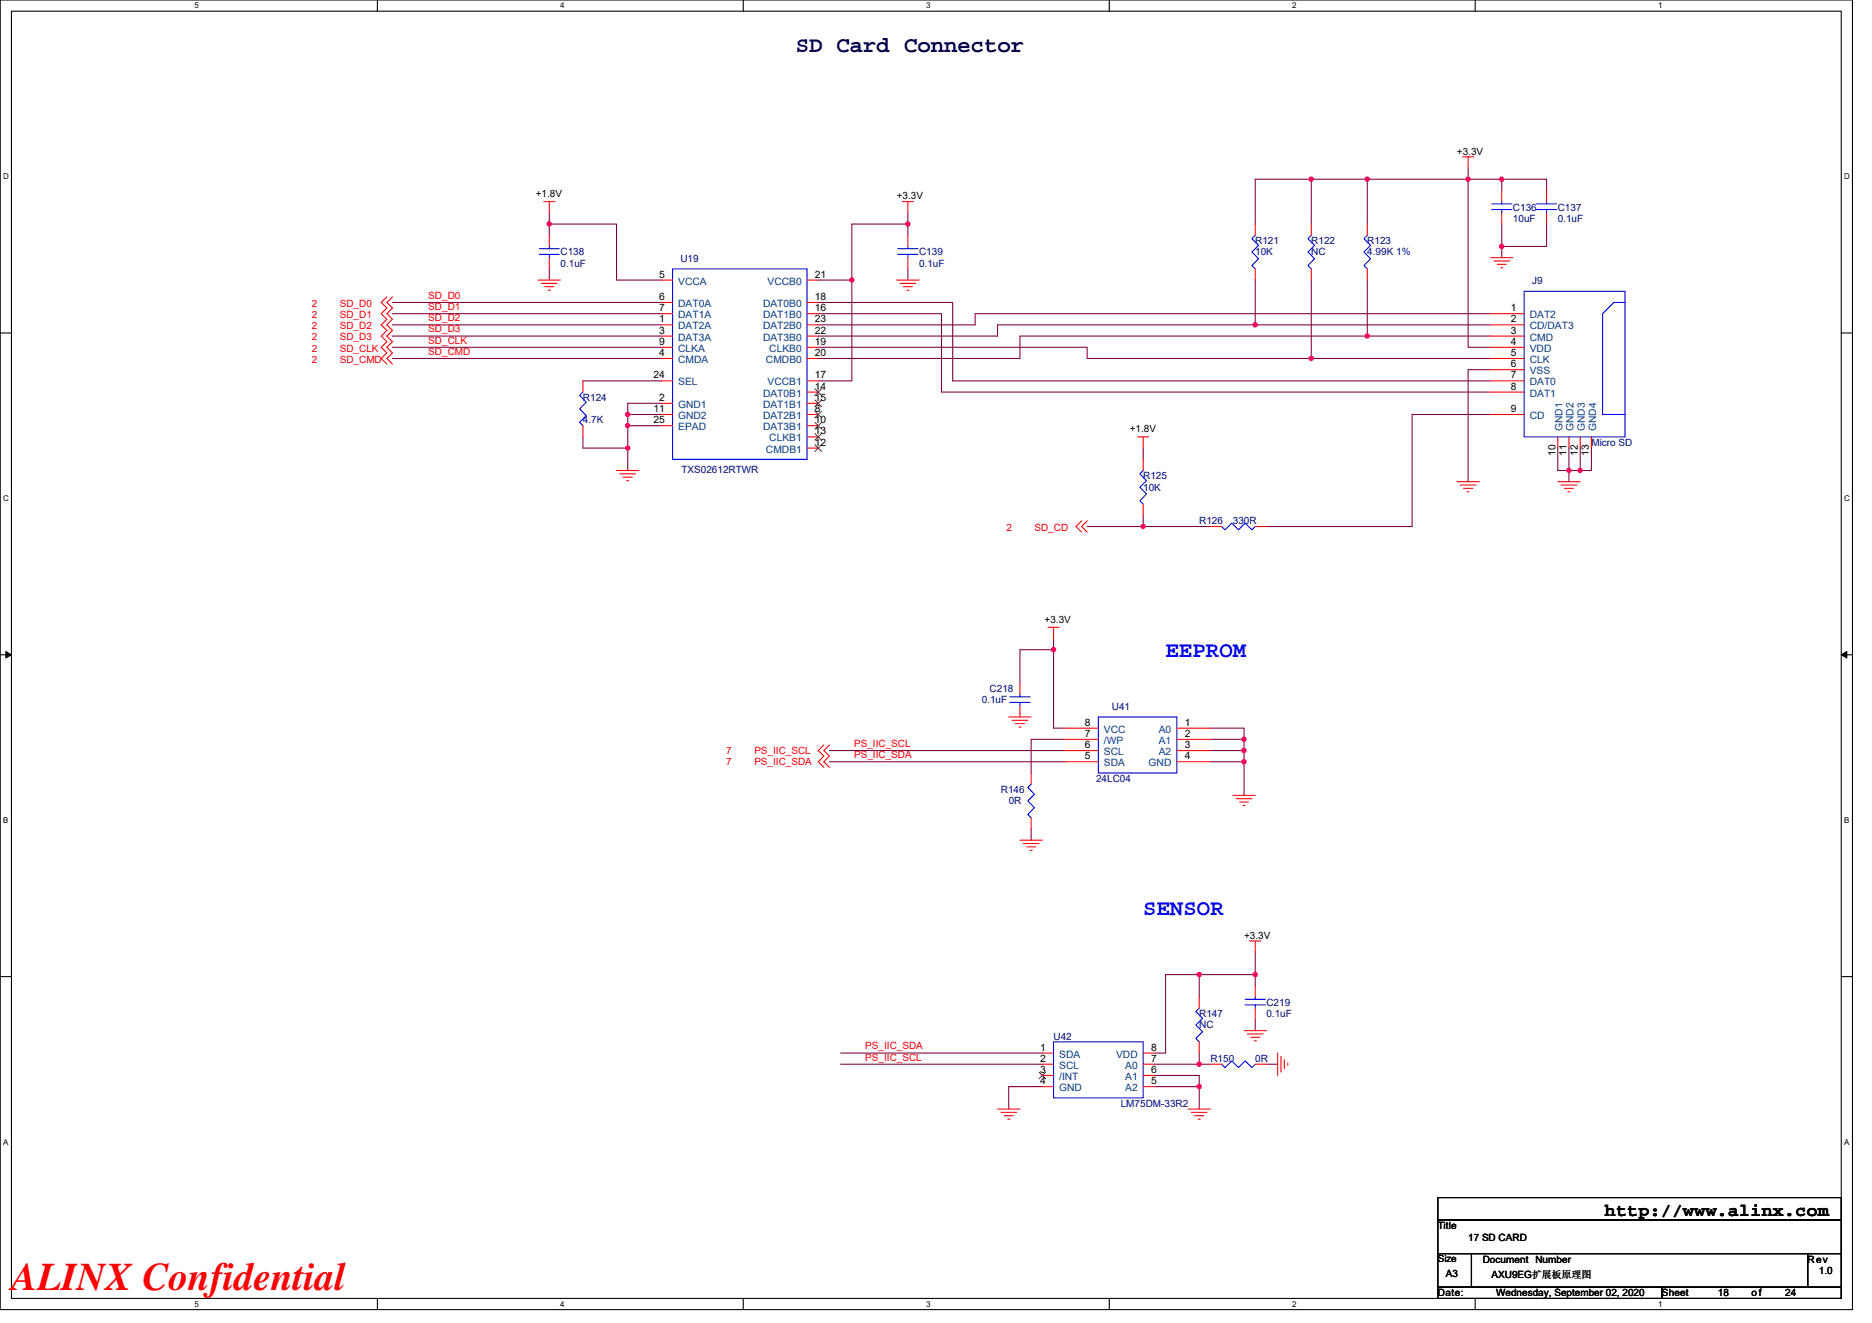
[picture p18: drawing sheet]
<svg xmlns="http://www.w3.org/2000/svg" width="297mm" height="210mm" viewBox="0 0 297 210" stroke-linecap="round" stroke-linejoin="round" font-family="sans-serif">
<defs><g id="words">
<text font-size="6.2" fill="#f00" x="1.8" y="204.7">ALINX Confidential</text>
<text font-size="3.5" fill="#000040" x="126.3" y="8.3">SD Card Connector</text>
<g font-size="3.5" fill="#00f">
<text x="185" y="104.3">EEPROM</text>
<text x="181.4" y="145.2">SENSOR</text>
</g>
<text font-size="2.8" x="254.7" y="193">http://www.alinx.com</text>
<g font-size="1.6">
<text x="231.2" y="24.5">+3.3V</text>
<text x="85" y="31.3">+1.8V</text>
<text x="142.3" y="31.6">+3.3V</text>
<text x="104.6" y="44.1">5</text>
<text x="104.6" y="47.6">6</text>
<text x="129.3" y="47.6">18</text>
<text x="129.3" y="44.1">21</text>
<text x="104.6" y="49.4">7</text>
<text x="104.6" y="51.2">1</text>
<text x="104.6" y="53">3</text>
<text x="129.3" y="49.4">16</text>
<text x="129.3" y="51.2">23</text>
<text x="129.3" y="53">22</text>
<text x="239.7" y="51.2">2</text>
<text x="239.7" y="53">3</text>
<text x="239.7" y="49.4">1</text>
<text x="104.6" y="54.7">9</text>
<text x="104.6" y="56.5">4</text>
<text x="129.3" y="54.7">19</text>
<text x="129.3" y="56.5">20</text>
<text x="239.7" y="54.7">4</text>
<text x="239.7" y="56.5">5</text>
<text x="239.7" y="58.3">6</text>
<text x="103.7" y="60.1">24</text>
<text x="103.7" y="65.4">11</text>
<text x="104.6" y="63.6">2</text>
<text x="129.3" y="61.8">14</text>
<text x="129.3" y="63.6">15</text>
<text x="129.3" y="65.4">8</text>
<text x="129.3" y="60.1">17</text>
<text x="239.7" y="60.1">7</text>
<text x="239.7" y="61.8">8</text>
<text x="239.7" y="65.4">9</text>
<text x="103.7" y="67.2">25</text>
<text x="129.3" y="67.2">10</text>
<text x="129.3" y="69">13</text>
<text x="129.3" y="70.7">12</text>
<text x="179.3" y="68.6">+1.8V</text>
<text x="246.8" y="72.4" transform="rotate(-90 246.8 72.4)">10</text>
<text x="248.6" y="72.4" transform="rotate(-90 248.6 72.4)">11</text>
<text x="250.4" y="72.4" transform="rotate(-90 250.4 72.4)">12</text>
<text x="252.1" y="72.4" transform="rotate(-90 252.1 72.4)">13</text>
<text x="165.8" y="98.8">+3.3V</text>
<text x="172.1" y="115.2">8</text>
<text x="172.1" y="117">7</text>
<text x="172.1" y="118.7">6</text>
<text x="188" y="115.2">1</text>
<text x="188" y="117">2</text>
<text x="188" y="118.7">3</text>
<text x="172.1" y="120.5">5</text>
<text x="188" y="120.5">4</text>
<text x="197.4" y="149">+3.3V</text>
<text x="165" y="166.8">1</text>
<text x="182.6" y="166.8">8</text>
<text x="165" y="168.5">2</text>
<text x="165" y="170.3">3</text>
<text x="165" y="172.1">4</text>
<text x="182.6" y="172.1">5</text>
<text x="182.6" y="170.3">6</text>
<text x="182.6" y="168.5">7</text>
<text x="228.2" y="195.1">Title</text>
<text x="233" y="197">17 SD CARD</text>
<text x="228.2" y="200.4">Size</text>
<text x="229.4" y="202.7">A3</text>
<text x="235.3" y="200.4">Document Number</text>
<text x="236.7" y="202.9">AXU9EG扩展板原理图</text>
<text x="286.8" y="200.4">Rev</text>
<text x="288.6" y="202.2">1.0</text>
<text x="228.2" y="205.7">Date:</text>
<text x="237.4" y="205.7">Wednesday, September 02, 2020</text>
<text x="263.7" y="205.7">Sheet</text>
<text x="272.6" y="205.7">18</text>
<text x="277.9" y="205.7">of</text>
<text x="283.3" y="205.7">24</text>
</g>
<g font-size="1.6" fill="#000080">
<text x="240.1" y="33.4">C136</text>
<text x="240.1" y="35.2">10uF</text>
<text x="247.2" y="33.4">C137</text>
<text x="247.2" y="35.2">0.1uF</text>
<text x="88.9" y="40.5">C138</text>
<text x="108" y="41.6">U19</text>
<text x="145.8" y="40.5">C139</text>
<text x="199.2" y="38.8">R121</text>
<text x="199.2" y="40.5">10K</text>
<text x="208.1" y="38.8">R122</text>
<text x="208.1" y="40.5">NC</text>
<text x="217" y="38.8">R123</text>
<text x="217" y="40.5">4.99K 1%</text>
<text x="88.9" y="42.3">0.1uF</text>
<text x="145.8" y="42.3">0.1uF</text>
<text x="243.1" y="45.1">J9</text>
<text x="92.5" y="63.6">R124</text>
<text x="92.5" y="67.2">4.7K</text>
<text x="252.5" y="70.8">Micro SD</text>
<text x="108.1" y="75">TXS02612RTWR</text>
<text x="181.4" y="76.1">R125</text>
<text x="181.4" y="77.9">10K</text>
<text x="190.3" y="83.2">R126</text>
<text x="195.6" y="83.2">330R</text>
<text x="155.8" y="111.7">0.1uF</text>
<text x="157" y="109.9">C218</text>
<text x="176.4" y="112.7">U41</text>
<text x="158.8" y="125.9">R146</text>
<text x="173.9" y="124.1">24LC04</text>
<text x="160.1" y="127.7">0R</text>
<text x="190.3" y="161.4">R147</text>
<text x="201" y="159.7">C219</text>
<text x="201" y="161.4">0.1uF</text>
<text x="167.2" y="165">U42</text>
<text x="190.3" y="163.2">NC</text>
<text x="192.1" y="168.6">R150</text>
<text x="199.2" y="168.6">0R</text>
<text x="177.8" y="175.7">LM75DM-33R2</text>
</g>
<g font-size="1.6" fill="#f00">
<text x="68" y="47.4">SD_D0</text>
<text x="49.5" y="48.7">2</text>
<text x="49.5" y="50.5">2</text>
<text x="49.5" y="52.3">2</text>
<text x="53.9" y="48.7">SD_D0</text>
<text x="53.9" y="50.5">SD_D1</text>
<text x="53.9" y="52.3">SD_D2</text>
<text x="68" y="49.2">SD_D1</text>
<text x="68" y="51">SD_D2</text>
<text x="68" y="52.8">SD_D3</text>
<text x="49.5" y="54">2</text>
<text x="49.5" y="55.8">2</text>
<text x="49.5" y="57.6">2</text>
<text x="53.9" y="54">SD_D3</text>
<text x="53.9" y="55.8">SD_CLK</text>
<text x="53.9" y="57.6">SD_CMD</text>
<text x="68" y="54.5">SD_CLK</text>
<text x="68" y="56.3">SD_CMD</text>
<text x="159.7" y="84.3">2</text>
<text x="164.1" y="84.3">SD_CD</text>
<text x="115.2" y="119.7">7</text>
<text x="119.7" y="119.7">PS_IIC_SCL</text>
<text x="135.5" y="118.6">PS_IIC_SCL</text>
<text x="115.2" y="121.4">7</text>
<text x="119.7" y="121.4">PS_IIC_SDA</text>
<text x="135.5" y="120.3">PS_IIC_SDA</text>
<text x="137.3" y="166.6">PS_IIC_SDA</text>
<text x="137.3" y="168.3">PS_IIC_SCL</text>
</g>
<g font-size="1.6" fill="#004080">
<text x="107.6" y="45.2">VCCA</text>
<text x="121.8" y="45.2">VCCB0</text>
<text x="107.6" y="48.7">DAT0A</text>
<text x="107.6" y="50.5">DAT1A</text>
<text x="107.6" y="52.3">DAT2A</text>
<text x="121.1" y="48.7">DAT0B0</text>
<text x="121.1" y="50.5">DAT1B0</text>
<text x="121.1" y="52.3">DAT2B0</text>
<text x="242.7" y="52.3">CD/DAT3</text>
<text x="242.7" y="50.5">DAT2</text>
<text x="107.6" y="54.1">DAT3A</text>
<text x="107.6" y="55.8">CLKA</text>
<text x="107.6" y="57.6">CMDA</text>
<text x="121.1" y="54.1">DAT3B0</text>
<text x="121.5" y="57.6">CMDB0</text>
<text x="122.1" y="55.8">CLKB0</text>
<text x="242.7" y="54.1">CMD</text>
<text x="242.7" y="55.8">VDD</text>
<text x="242.7" y="57.6">CLK</text>
<text x="242.7" y="59.4">VSS</text>
<text x="107.6" y="61.2">SEL</text>
<text x="107.6" y="64.7">GND1</text>
<text x="121.1" y="62.9">DAT0B1</text>
<text x="121.1" y="64.7">DAT1B1</text>
<text x="121.8" y="61.2">VCCB1</text>
<text x="242.7" y="61.2">DAT0</text>
<text x="242.7" y="62.9">DAT1</text>
<text x="107.6" y="66.5">GND2</text>
<text x="107.6" y="68.3">EPAD</text>
<text x="121.1" y="66.5">DAT2B1</text>
<text x="121.1" y="68.3">DAT3B1</text>
<text x="121.5" y="71.8">CMDB1</text>
<text x="122.1" y="70.1">CLKB1</text>
<text x="242.7" y="66.5">CD</text>
<text x="247.9" y="68.5" transform="rotate(-90 247.9 68.5)">GND1</text>
<text x="249.7" y="68.5" transform="rotate(-90 249.7 68.5)">GND2</text>
<text x="251.5" y="68.5" transform="rotate(-90 251.5 68.5)">GND3</text>
<text x="253.3" y="68.5" transform="rotate(-90 253.3 68.5)">GND4</text>
<text x="175.2" y="116.3">VCC</text>
<text x="175.2" y="118.1">/WP</text>
<text x="175.2" y="119.8">SCL</text>
<text x="183.9" y="116.3">A0</text>
<text x="183.9" y="118.1">A1</text>
<text x="183.9" y="119.8">A2</text>
<text x="175.2" y="121.6">SDA</text>
<text x="182.3" y="121.6">GND</text>
<text x="168.1" y="167.9">SDA</text>
<text x="177.1" y="167.9">VDD</text>
<text x="168.1" y="169.6">SCL</text>
<text x="168.1" y="171.4">/INT</text>
<text x="168.1" y="173.2">GND</text>
<text x="178.5" y="173.2">A2</text>
<text x="178.5" y="171.4">A1</text>
<text x="178.5" y="169.6">A0</text>
</g>
<g font-size="1.3">
<text x="30.8" y="1.3">5</text>
<text x="88.9" y="1.3">4</text>
<text x="147" y="1.3">3</text>
<text x="205" y="1.3">2</text>
<text x="263.1" y="1.3">1</text>
<text x=".5" y="28.4">D</text>
<text x="292.6" y="28.4">D</text>
<text x=".5" y="79.5">C</text>
<text x="292.6" y="79.5">C</text>
<text x=".5" y="130.6">B</text>
<text x="292.6" y="130.6">B</text>
<text x=".5" y="181.7">A</text>
<text x="292.6" y="181.7">A</text>
<text x="30.8" y="207.4">5</text>
<text x="88.9" y="207.4">4</text>
<text x="147" y="207.4">3</text>
<text x="205" y="207.4">2</text>
<text x="263.1" y="207.4">1</text>
</g>
</g></defs>
<path d="M0 0h293.9v207.9h-293.9zM1.8 1.8h290.4v204.3h-290.4z" fill="none" stroke="#000" stroke-width=".17"/>
<g fill="#fff">
<path d="M30.8 .2h.7v1.4h-.7z"/>
<path d="M30.8 206.3h.7v1.4h-.7z"/>
</g>
<path d="M59.9 0v1.8M59.9 206.1v1.8" fill="none" stroke="#000" stroke-width=".17"/>
<g fill="#fff">
<path d="M88.9 .2h.7v1.4h-.7z"/>
<path d="M88.9 206.3h.7v1.4h-.7z"/>
</g>
<path d="M117.9 0v1.8M117.9 206.1v1.8" fill="none" stroke="#000" stroke-width=".17"/>
<g fill="#fff">
<path d="M147 .2h.7v1.4h-.7z"/>
<path d="M147 206.3h.7v1.4h-.7z"/>
</g>
<path d="M176 0v1.8M176 206.1v1.8" fill="none" stroke="#000" stroke-width=".17"/>
<g fill="#fff">
<path d="M205 .2h.7v1.4h-.7z"/>
<path d="M205 206.3h.7v1.4h-.7z"/>
</g>
<path d="M234.1 0v1.8M234.1 206.1v1.8" fill="none" stroke="#000" stroke-width=".17"/>
<g fill="#fff">
<path d="M263.1 .2h.7v1.4h-.7z"/>
<path d="M263.1 206.3h.7v1.4h-.7z"/>
<path d="M.5 27.3h.9v1.4h-.9z"/>
<path d="M292.6 27.3h.9v1.4h-.9z"/>
<path d="M.5 78.4h.9v1.4h-.9z"/>
<path d="M292.6 78.4h.9v1.4h-.9z"/>
</g>
<path d="M0 52.9h1.8M292.2 52.9h1.7" fill="none" stroke="#000" stroke-width=".17"/>
<g fill="#fff">
<path d="M.5 129.5h.8v1.4h-.8z"/>
<path d="M292.6 129.5h.9v1.4h-.9z"/>
</g>
<path d="M0 103.9h1.8M292.2 103.9h1.7" fill="none" stroke="#000" stroke-width=".17"/>
<path d="M.9 103.4l.9 .5-.9 .5zM292.2 103.9l.8-.5v1z" fill="#000" stroke="#000" stroke-width=".16"/>
<g fill="#fff">
<path d="M.5 180.5h.8v1.4h-.8z"/>
<path d="M292.6 180.5h.9v1.4h-.9z"/>
</g>
<path d="M0 155h1.8M292.2 155h1.7M228.2 190.1h64v3.5h-64zM228.2 193.6h64v5.4h-64zM228.2 199h5.3v5.3h-5.3zM233.5 199h53.3v5.3h-53.3zM286.8 199h5.4v5.3h-5.4zM228.2 204.3h35.5v1.8h-35.5zM263.7 204.3h28.5v1.8h-28.5z" fill="none" stroke="#000" stroke-width=".17"/>
<g fill="none" stroke="#800040" stroke-width=".17">
<path d="M87.2 33.8v1.8M87.2 35.6h10.6v8.8h7.1M87.2 35.6v1.7M144.1 35.6h-8.9v8.9M144.1 33.8v1.8M144.1 35.6v1.7M208.1 28.4v7.2M208.1 28.4h8.9M208.1 28.4h-8.9v7.2M217 28.4h21.3M217 28.4v7.2M233 26.7v28.4h3.5"/>
<path d="M238.3 28.4v1.8M238.3 35.6v3.5M238.3 39.1v1.8M238.3 28.4h7.1v1.8M245.4 35.6v3.5h-7.1M62.3 48h42.6M62.3 49.8h42.6M62.3 51.6h42.6M62.3 53.3h42.6M62.3 55.1h42.6M62.3 56.9h42.6M87.2 42.7v1.7"/>
<path d="M129.8 44.4h5.4M129.8 49.8h19.6v12.4h87.1M129.8 48h21.4v12.5h85.3M129.8 55.1h42.7v1.8h35.6M135.2 44.4v16.1h-5.4M144.1 42.7v1.7M199.2 51.6h37.3M199.2 51.6h-40.9v1.7h-28.5M199.2 44.5v7.1M208.1 44.4v12.5M208.1 56.9h28.4M217 53.3h-55.2v3.6h-32"/>
<path d="M217 44.4v8.9M217 53.3h19.5M236.5 49.8h-81.8v1.8h-24.9M236.5 58.7h-3.5v17.8M92.5 60.5h12.4M92.5 69.3v1.8h7.1M99.6 67.6h5.3M99.6 65.8h5.3M99.6 71.1v3.6M99.6 67.6v3.5M99.6 65.8v1.8M104.9 64h-5.3v1.8"/>
<path d="M181.4 71.1v1.8M236.5 65.8h-12.4v17.8h-23.1M247.2 71.1v3.6h1.8M249 74.7v1.8M249 74.7h1.7M249 71.1v3.6M250.7 71.1v3.6M252.5 71.1v3.6h-1.8M172.5 83.6h8.9M181.4 81.8v1.8M181.4 83.6h10.7M131.6 119.1h37.3"/>
<path d="M167.2 103.1v12.5h1.7M167.2 103.1h-5.4v5.4M167.2 101.3v1.8M168.9 117.3h-5.3v5.4M192.1 119.1h5.3M192.1 115.6h5.3v1.7M192.1 117.3h5.3M197.4 119.1v1.8M197.4 117.3v1.8M131.6 120.9h37.3M163.6 131.6v1.7M192.1 120.9h5.3"/>
<path d="M197.4 120.9v5.3M190.3 154.7h-5.3v12.4h-1.8M190.3 154.7v3.5M190.3 154.7h8.9M199.2 151.1v3.6M199.2 154.7v1.8M133.4 167.1h32M133.4 168.9h32M165.4 172.5h-5.3v3.5M183.2 168.9h7.1M183.2 172.5h7.1M183.2 170.7h7.1v1.8"/>
<path d="M190.3 167.1v1.8h1.8M190.3 172.5v3.5M199.2 161.8v1.8M201 168.9h1.7"/>
</g>
<g fill="#f0f" stroke="#f0f" stroke-width=".17">
<circle cx="87.1" cy="35.5" r=".35"/>
<circle cx="99.6" cy="71.1" r=".35"/>
<circle cx="99.6" cy="67.6" r=".35"/>
<circle cx="99.6" cy="65.8" r=".35"/>
<circle cx="135.2" cy="44.4" r=".35"/>
<circle cx="144" cy="35.5" r=".35"/>
<circle cx="199.2" cy="51.5" r=".35"/>
<circle cx="208.1" cy="56.9" r=".35"/>
<circle cx="238.3" cy="28.4" r=".35"/>
<circle cx="238.3" cy="39.1" r=".35"/>
<circle cx="248.9" cy="74.7" r=".35"/>
<circle cx="232.9" cy="28.4" r=".35"/>
<circle cx="216.9" cy="28.4" r=".35"/>
<circle cx="216.9" cy="53.3" r=".35"/>
<circle cx="250.7" cy="74.7" r=".35"/>
<circle cx="181.4" cy="83.6" r=".35"/>
<circle cx="208.1" cy="28.4" r=".35"/>
<circle cx="197.4" cy="119.1" r=".35"/>
<circle cx="197.4" cy="117.3" r=".35"/>
<circle cx="197.4" cy="120.9" r=".35"/>
<circle cx="167.2" cy="103.1" r=".35"/>
<circle cx="190.3" cy="172.5" r=".35"/>
<circle cx="199.2" cy="154.7" r=".35"/>
<circle cx="190.3" cy="154.7" r=".35"/>
<circle cx="190.3" cy="168.9" r=".35"/>
</g>
<g fill="none" stroke="#f00" stroke-width=".17">
<path d="M86.3 32h1.8M87.2 32v1.8M87.2 37.3v1.8M143.2 32h1.7M144.1 37.3v1.8M144.1 32v1.8M199.2 35.6v1.7M208.1 35.6v1.7M217 35.6v1.7M232.1 24.9h1.7M233 24.9v1.8M238.3 30.2v1.8"/>
<path d="M238.3 33.8v1.8M245.4 30.2v1.8M245.4 33.8v1.8M61.4 47.1l-.9 .9 .9 .9-.9 .9 .9 .9-.9 .9 .9 .9-.9 .8 .9 .9-.9 .9 .9 .9-.9 .9 .9 .9M62.3 47.1l-.9 .9 .9 .9-.9 .9 .9 .9-.9 .9 .9 .9-.9 .8 .9 .9-.9 .9 .9 .9-.9 .9 .9 .9M85.4 44.4h3.5M85.9 45h2.5M86.4 45.5h1.5M87 46.1h.3M87.2 40.9v1.8M104.9 44.4h1.8M104.9 48h1.8"/>
<path d="M104.9 49.8h1.8M104.9 51.6h1.8M104.9 53.3h1.8M104.9 55.1h1.8M104.9 56.9h1.8M128.1 44.4h1.7M128.1 48h1.7M128.1 49.8h1.7M128.1 51.6h1.7M128.1 53.3h1.7M128.1 55.1h1.7M128.1 56.9h1.7"/>
<path d="M142.3 44.4h3.5M142.8 45h2.5M143.3 45.5h1.5M143.9 46.1h.3M144.1 40.9v1.8M199.2 42.7v1.7M208.1 42.7v1.7M217 42.7v1.7M236.5 51.6h5.3M236.5 53.3h5.3M236.5 55.1h5.3M236.5 56.9h5.3"/>
<path d="M236.5 58.7h5.3M236.5 49.8h5.3M236.5 40.9h3.6M237 41.4h2.5M237.6 42h1.4M238.1 42.5h.4M92.5 67.6v1.7M92.5 60.5v1.7M97.8 74.7h3.6M98.4 75.2h2.5M98.9 75.7h1.4M99.4 76.3h.4"/>
<path d="M104.9 60.5h1.8M104.9 64h1.8M104.9 65.8h1.8M104.9 67.6h1.8M128.1 60.5h1.7M128.1 62.2h1.7M128.1 64h1.7M128.1 65.8h1.7M128.1 67.6h1.7M128.1 69.3h1.7M128.1 71.1h1.7M180.5 69.3h1.8"/>
<path d="M181.4 69.3v1.8M181.4 72.9v1.8M231.2 76.5h3.5M231.7 77h2.5M232.2 77.5h1.5M232.8 78.1h.3M236.5 60.5h5.3M236.5 62.2h5.3M236.5 65.8h5.3M247.2 76.5h3.5M247.2 69.3v1.8M247.7 77h2.5"/>
<path d="M248.2 77.5h1.5M248.8 78.1h.3M249 69.3v1.8M250.7 69.3v1.8M252.5 69.3v1.8M166.3 99.6h1.8M167.2 99.6v1.7M171.6 82.7l-.9 .9 .9 .9M172.5 82.7l-.9 .9 .9 .9M181.4 80v1.8M192.1 83.6h1.7M199.2 83.6h1.8"/>
<path d="M130.7 118.2l-.9 .9 .9 .9-.9 .9 .9 .9M131.6 118.2l-.9 .9 .9 .9-.9 .9 .9 .9M160.1 113.8h3.5M160.6 114.3h2.5M161.1 114.9h1.5M161.7 115.4h.3M161.8 108.5v1.7M161.8 112v1.8M168.9 115.6h5.4M168.9 117.3h5.4M168.9 119.1h5.4M186.7 115.6h5.4"/>
<path d="M186.7 117.3h5.4M186.7 119.1h5.4M161.8 133.3h3.6M162.4 133.9h2.5M162.9 134.4h1.4M163.4 135h.4M163.6 122.7v1.8M163.6 129.8v1.8M168.9 120.9h5.4M186.7 120.9h5.4M195.6 126.2h3.6M196.1 126.8h2.5"/>
<path d="M196.7 127.3h1.4M197.2 127.8h.4M190.3 158.2v1.8M198.3 149.4h1.8M199.2 149.4v1.7M199.2 156.5v1.7M158.3 176h3.5M158.8 176.6h2.5M159.3 177.1h1.5M159.9 177.6h.3M165.4 167.1h1.8M165.4 168.9h1.8"/>
<path d="M165.4 170.7h1.8M165.4 172.5h1.8M181.4 172.5h1.8M181.4 170.7h1.8M181.4 168.9h1.8M181.4 167.1h1.8M188.5 176h3.6M189 176.6h2.5M189.6 177.1h1.4M190.1 177.6h.4M190.3 165.4v1.7M192.1 168.9h1.7"/>
<path d="M197.4 163.6h3.6M197.9 164.1h2.5M198.5 164.6h1.4M199 165.2h.3M199.2 168.9h1.8M199.2 160v1.8M202.7 167.1v3.6M203.3 167.7v2.5M203.8 168.2v1.4M204.3 168.7v.4"/>
</g>
<g fill="none" stroke="#00f" stroke-width=".17">
<path d="M85.6 39.5h3.2M87.2 39.1v.4M142.4 39.5h3.3M144.1 39.1v.4M199.2 37.3l-.6 .6 1.1 1-1.1 1.1 1.1 1.1-1.1 1 .6 .6M208.1 37.3l-.6 .6 1.1 1-1.1 1.1 1.1 1.1-1.1 1 .6 .6M217 37.3l-.6 .6 1.1 1-1.1 1.1 1.1 1.1-1.1 1 .6 .6M236.7 33.3h3.2M236.7 32.4h3.2M238.3 32v.4M238.3 33.3v.5M243.8 33.3h3.2"/>
<path d="M243.8 32.4h3.2M245.4 32v.4M245.4 33.3v.5M85.6 40.4h3.2M87.2 40.4v.5M106.7 42.7h21.4v30.2h-21.4zM142.4 40.4h3.3M144.1 40.4v.5M241.8 46.2h16v23.1h-16zM257.8 48h-1.7l-1.8 1.8v16h3.5M92.5 62.2l-.5 .6 1 1-1 1.1 1 1.1-1 1 .5 .6M181.4 74.7l-.5 .5 1 1.1-1 1 1 1.1-1 1.1 .5 .5"/>
<path d="M193.8 83.6l.6 .5 1-1.1 1.1 1.1 1.1-1.1 1 1.1 .6-.5M160.2 111.5h3.2M160.2 110.6h3.2M161.8 110.2v.4M161.8 111.5v.5M174.3 113.8h12.4v8.9h-12.4zM163.6 124.5l-.5 .5 1 1.1-1 1 1 1.1-1 1.1 .5 .5M197.6 159.5h3.2M197.6 158.6h3.2M199.2 158.2v.4M199.2 159.5v.5M167.2 165.4h14.2v8.8h-14.2z"/>
<path d="M190.3 160l-.5 .5 1 1.1-1 1.1 1 1-1 1.1 .5 .6M193.8 168.9l.6 .5 1-1 1.1 1 1.1-1 1 1 .6-.5"/>
</g>
<g fill="none" stroke="#804000" stroke-width=".16">
<path d="M129.3 61.7l1.1 1.1M129.3 63.5l1.1 1.1M129.3 65.3l1.1 1M129.3 67l1.1 1.1M129.3 68.8l1.1 1.1M129.3 70.6l1.1 1.1M130.4 61.7l-1.1 1.1M130.4 63.5l-1.1 1.1M130.4 65.3l-1.1 1M130.4 67l-1.1 1.1M130.4 68.8l-1.1 1.1M130.4 70.6l-1.1 1.1"/>
<path d="M164.9 170.2l1 1M165.9 170.2l-1.1 1"/>
</g>
<use href="#words"/>
</svg>
